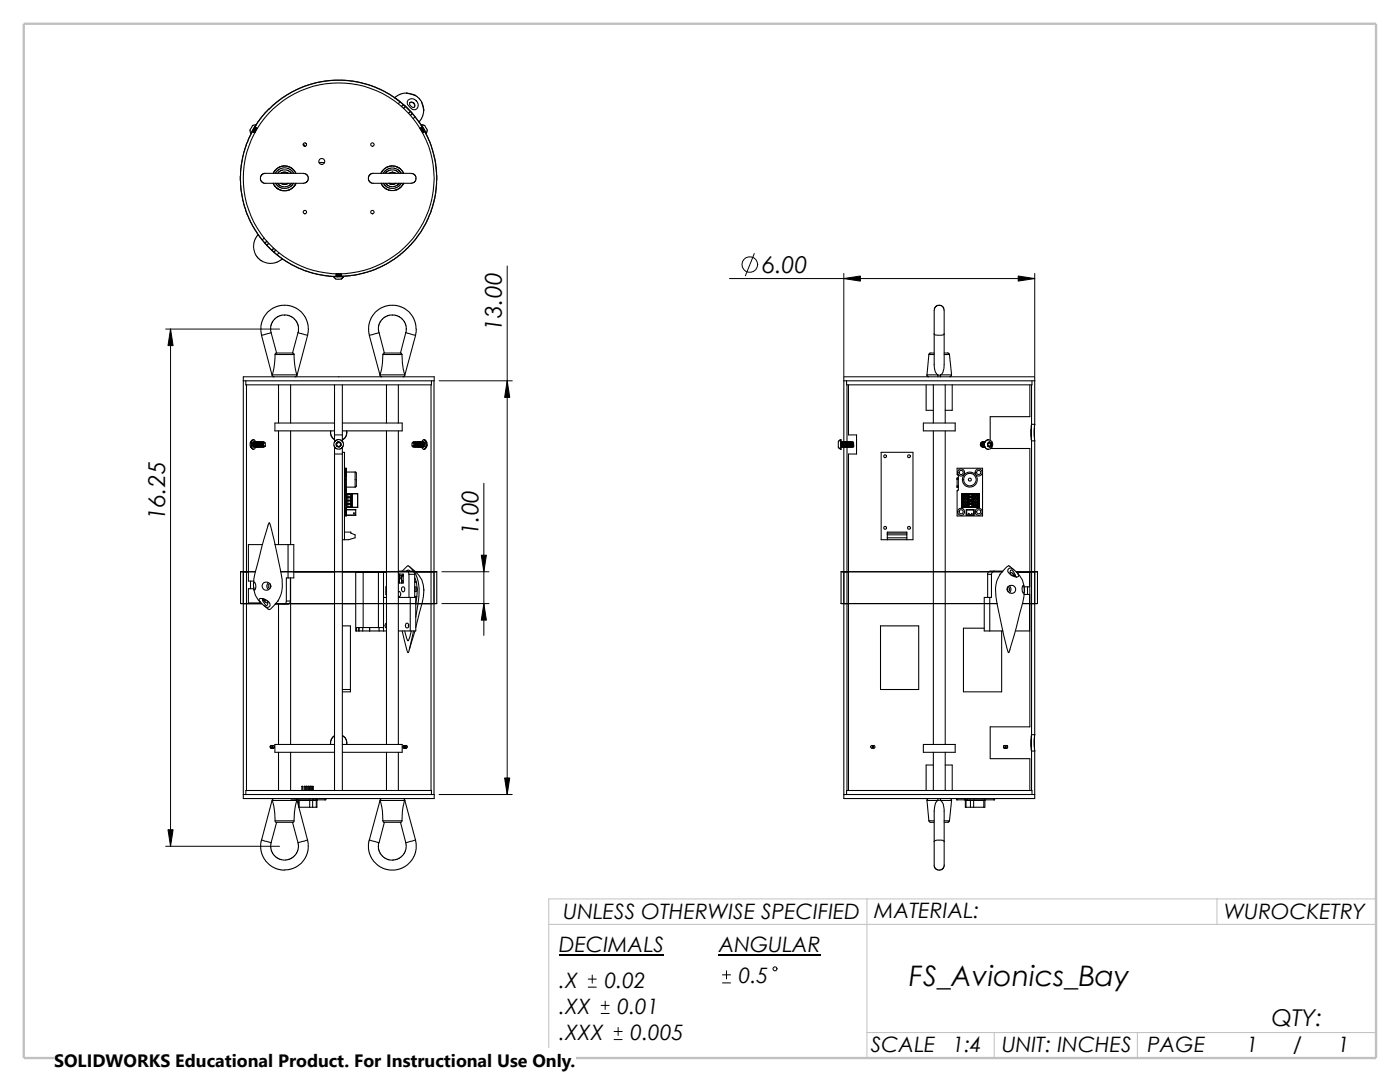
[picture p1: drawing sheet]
<svg xmlns="http://www.w3.org/2000/svg" width="279mm" height="216mm" viewBox="0 0 279 216" stroke-linecap="round" stroke-linejoin="round" font-family="sans-serif">
<defs><g id="words">
<text font-size="5.6" x="181.4" y="196.7">FS_Avionics_Bay</text>
<g font-size="4.6">
<text x="152.1" y="54.6">6.00</text>
<text x="100.1" y="66" transform="rotate(-90 100.1 66)">13.00</text>
<text x="32.9" y="103.7" transform="rotate(-90 32.9 103.7)">16.25</text>
<text x="95.5" y="106.8" transform="rotate(-90 95.5 106.8)">1.00</text>
<text x="253.8" y="204.8">QTY:</text>
</g>
<g font-size="4.2">
<text x="112.5" y="183.3">UNLESS OTHERWISE SPECIFIED</text>
<text x="174.5" y="183.2">MATERIAL:</text>
<text x="244.3" y="183.4">WUROCKETRY</text>
<text x="111.6" y="190">DECIMALS</text>
<text x="143.4" y="190">ANGULAR</text>
<text x="111.6" y="197.1">.X</text>
<text x="120.7" y="197.1">0.02</text>
<text x="147.5" y="196.2">0.5</text>
<text x="111.6" y="202.3">.XX</text>
<text x="123.3" y="202.3">0.01</text>
<text x="111.6" y="207.5">.XXX</text>
<text x="125.8" y="207.5">0.005</text>
<text x="173.8" y="209.8">SCALE</text>
<text x="190.1" y="209.8">1:4</text>
<text x="200" y="209.8">UNIT: INCHES</text>
<text x="229" y="209.8">PAGE</text>
<text x="248.8" y="209.8">1</text>
<text x="258" y="209.8">/</text>
<text x="267" y="209.8">1</text>
</g>
<text font-size="3.6" x="10.8" y="213">SOLIDWORKS Educational Product. For Instructional Use Only.</text>
</g></defs>
<path d="M173 179.4v31.7M242.9 179.4v5M274.6 179.4h-165.1v31.7M109.5 184.4h165.1M173 206h101.6M198.4 206v5.1M227 206v5.1" fill="none" stroke="#c0c0c0" stroke-width=".2"/>
<path d="M4.7 4.7h269.9v206.4h-269.9z" fill="none" stroke="#c0c0c0" stroke-width=".47"/>
<g fill="none" stroke="#000" stroke-width=".21">
<path d="M78.8 19.6a17.9 17.9 0 0 1 4.8 4.7M81.1 18.6l1.7 .5zM81.2 18.6l-1.4 .2-1 .7M81.4 20a1.24 1.24 0 0 1 1.7 .1 1.24 1.24 0 0 1 .1 1.6 1.33 1.33 0 0 1-1.8-.7 .78 .78 0 0 1 0-1zM82.8 19l.7 .5 .6 .7 .5 1.9-.4-1.7M50.4 26.2l-1.2 2.4-.7 2.6-.5 2.6v2.1l.1 1.9 .5 2.9 .8 2.3 1.1 2.1a19.6 19.6 0 0 0 3.6 4.6l2.2 1.9M50.4 26.2l-1.2 2.4-.6 1.9-.5 2.6-.1 2.1 .1 2.6 .4 2.2 .8 2.8 1 2.1 1.6 2.5 1.4 1.6 2.5 2.3 2.4 1.5 2.4 1.1 1.9 .6 2.6 .5 1.9 .2-3.4-.4-2.5-.7-2.8-1.3-2.1-1.2M50.4 26.2h.1M50.6 26.2v.1M50.6 26.2h-.2M50.6 26.3v.1M50.7 26l-.1 .2"/>
<path d="M50.8 26.5h.1M50.8 25.6l-.4 .6M50.8 25.6l-.3 .6M50.8 25.7l-.1 .3M50.8 25.7l-.2 .5M50.9 25.4l-.1 .2M50.9 26.4l-.1 .1M50.9 25.4l-.2 .6M50.9 25.4v.1M50.9 25.4l-.4 .8M50.9 25.5l-.1 .2M51 25.4l-.1 .1"/>
<path d="M51 25.4l.1 .2M51 24.9l-.9 1.7zM51 25.4l-.4 1 .5-.8M51 24.9l-.6 .2-.5 .9 .2 .5M51 25.4l-.4 .9M51.2 25.5l-.1 .1M51.2 25.6v.1M51.2 25.5h.1M51.2 25.5l-.4 .9 .3-.8M51.2 25.5l-.4 1M51.2 25.7l-.3 .7M51.4 25.6l-.2 .1"/>
<path d="M51.4 25.7h.1M53 36.6h7.6l.7-.4 .3-.6-.3-.6-.7-.4h-7.9l-.6 .4-.2 .6 .2 .6 .3 .2 .6 .2M53.8 21.8l1.2-1.2 2.3-1.7 1.9-1 2.3-.9 1.6-.5 2.6-.4 2.6-.1 1.9 .2 1.7 .3 2.8 .8 1.9 .9 1.9 1.1 2.3 1.8 1.3 1.3 2.2 3M54.5 34.6l.8-1 .5-.3 .8-.2 .8 .1 .7 .3 .7 .6 .3 .5M54.5 36.6l.8 1 1.1 .5 1.4-.2 1-.8 .3-.5M55 36.5l.7 .8 .7 .3 1.1-.1 .5-.3 .6-.6M55.4 36.6l.5 .4 .7 .3 .8-.1 .8-.6M55.4 34.6l.4-.4 .6-.3 1 .1 .8 .6M56 36.6l.1 .1a1.27 1.27 0 0 0 1.4-.1M56 34.6l.6-.3 .6 .1 .3 .2M56.1 34.6l.5-.2 .8 .2M56.1 36.6h.1a1.16 1.16 0 0 0 1.2 0"/>
<path d="M56.6 34.4l.8 .2M58.6 34.5l-.8-.8-1.2-.2-1.1 .4-.5 .7M60.5 28.9l.2 .3M60.5 28.7l.4 .5M61 28.6l.2 .1M63.7 32.4h1.1M74.5 36.6h7.6l.7-.4 .3-.6-.3-.6-.7-.4h-7.8l-.6 .4-.2 .6 .2 .6 .3 .2 .5 .2M76 34.5l.5-.5 .8-.7 1.2-.2 1.3 .5 .8 1M76.1 36.6l.3 .6 .5 .4 1 .4 1.4-.2 .6-.4 .7-.8M76.5 36.6l.7 .7 .7 .3 1.1-.1 .5-.3 .6-.6M76.9 34.5l.7-.5 1.1-.1 .4 .2 .6 .5M77 36.6l.4 .4 .7 .3 1-.2 .6-.5"/>
<path d="M77.6 36.6l.5 .2 .9-.2M77.6 34.6l.1-.1a1.1 1.1 0 0 1 1.3 .1M77.6 34.6h.1a1.06 1.06 0 0 1 1.3 0M77.6 36.6l.7 .2 .7-.2M77.7 36.6l.7 .2M79.8 20.3l-.3 .4M80 20.4l-3.2-2.2-1.6-.7-2.3-.8-2-.4-2.2-.3-3.8 .2-1.7 .3-2.5 .7-2.4 1.1-2.1 1.3-2.7 2.3-1.3 1.4-1.4 2M80.1 34.5l-.8-.7-1.2-.3-1.1 .5-.5 .6M80.5 20.9l1.8 1.7-.4 .4M80.5 20.9l-.4 .4M80.9 21.2l-.4 .4M80.9 21.3l-.3 .3"/>
<path d="M81.7 20.5a.64 .64 0 0 1 .9 .1 .64 .64 0 0 1 0 .8M81.8 20.5a.62 .62 0 0 1 .8 .1 .62 .62 0 0 1-.1 .9l-.3-.2-.4-.3zM81.9 22.2l-.4 .4 .5-.3M82.8 23.3l-.4 .4M83.6 24.2l.7 1.2M83.8 25.7l.6 .6M83.9 25.6l.6 .8M83.9 25.6l.1 .1M83.9 25.6l.5 .7M84.1 25.5l.6 .8M84.1 25.5l.1 .1M84.1 25.5v.1"/>
<path d="M84.1 25l.9 1.6zM84.1 25.5h.1M84.1 25.6l.4 .6zM84.1 25.5l.5 .8M84.1 24.9l.6 .1 .6 1M84.2 25.4v.1M84.2 25.6l.3 .4M84.2 25.5l.2 .2M84.2 25.4h.1M84.2 25.4l.6 .8M84.2 25.4l.5 .6M84.3 25.4h.1"/>
<path d="M84.3 25.4l.4 .6M84.3 26.5h.1M84.4 26.3v.2M84.4 26.3l.1 .1M84.4 25.7l.1 .3M84.4 25.7l.4 .5M84.5 26.2v.2M84.5 26.2l.2 .1M84.5 26l.2 .2M84.5 26.4h.1M84.5 22l-.2 1.2-.6 1.1M84.7 26.2v.1"/>
<path d="M84.7 26l.1 .2M84.7 26.2h.1M84.8 26.2l.9 1.9 .7 2.3 .6 2.3 .2 2.4-.2 2.7-.3 1.9-.7 2.5-1 2.4-1.1 1.9-1.8 2.2-2.3 2.2-1.9 1.3-2.2 1.2-1.7 .7-3.3 .8-2.6 .3M85.3 25.9l-.2 .7M50.6 49.2l.5 1.7 .5 .7 .7 .6M51.6 46.8l-.4 .4-.4 .8-.2 1.1M52.7 47.5l-.4 .4M53.2 48.9l.4-.3-.3 .3M53.3 48.1l-.4 .4M54.6 49.5l-.4 .4M54.7 49.6l-.4 .4M55 49.9l-.3 .4"/>
<path d="M55.7 50.5l-.4 .3M56.3 51.6l-1 .7-.9 .2a2.83 2.83 0 0 1-2-.3M66.6 55.2h1.9M66.6 55.2l.5 .5M67.1 55.2h.3M67.1 54.7h.1M67.1 54.8l.1 .1M67.1 55l.1 .1M67.1 55h.1M67.1 54.8h.1M67.1 54.6h.1M67.2 55.1l-.1 .1"/>
<path d="M67.2 54.7h.9M67.2 54.7l-.1 .1M67.2 54.9l-.1 .1M67.4 54.6l-.3 .1M67.4 55h.3M67.4 55l-.2 .1M67.7 55l-.6 .2M67.9 54.7h-.7M67.9 54.8l-.7 .1M67.9 55h-.2M68 54.8l.1 .1M68 55l.1 .1"/>
<path d="M68 55h-.6M68 54.8l-.8 .1M68 55.1l-.6 .1M68 55.1l.1 .1M68 55.1h.1M68.1 54.9l-1 .1M68.1 55.1l-1 .1M68.1 55.1l-.7 .1M68.1 54.9l-.1 .1M68.1 54.7l-.1 .1M68.1 54.6h.1M68.1 54.7h.1"/>
<path d="M68.1 54.9h.1M68.1 55.1h.1M68.1 54.7l-1 .1M68.5 55.2l-.4 .5h-1M48.6 76h38.1v-.8h-38.1v84.1h38.1v-.8h-38.1M49.1 76v.8h37v-.8M49.2 76.8v80.9M52.2 66.9l-.2-1.2 .1-.9 .7-1.8 .8-.9 .9-.6 .9-.4 1.4-.2 1.4 .2 .9 .4 .9 .6 .7 .9 .8 1.8 .1 1-.2 1.1M54.1 66.4l1.1 4M54.1 66.4l-1.9 .5 2.1 8M54.4 74.8l-.1 .1M54.4 74.8h4.8"/>
<path d="M54.4 74.8v.3l.3 .1M54.9 70.7h3.8M54.9 70.7l-.1 1.9-.4 2.2M54.9 70.7l.2-.3h3.4l.2 .3M55.6 76.8v7.6M58 76.8v7.6M58.7 70.7l.1 1.9 .4 2.2M59.2 74.8l-.1 .3-.2 .1M59.5 66.4l.1-1.2-.5-1.2-.9-.8-1.4-.4-1.2 .3-1.1 .9-.5 1.2 .1 1.2M59.5 66.4l-1.1 4M59.5 66.4l1.9 .5M61.4 66.9l-2.1 8"/>
<path d="M66.8 76.8v11.4M68.3 76.8v11.3M75.6 66.4l-1.9 .5 2.2 8M75.6 66.4l1.1 4M75.9 74.8v.3l.3 .1M75.9 74.8v.1M75.9 74.8h4.9M76.4 70.7l-.1 1.7-.4 2.4M76.4 70.7h3.8M76.7 70.4l-.3 .3M76.7 70.4h3.3l.2 .3M77.1 76.8v7.6"/>
<path d="M79.5 76.8v7.6M80.2 70.7l.1 1.7 .5 2.4M80.8 74.8l-.1 .3-.3 .1M81 66.4l-1.1 4M81 66.4l.1-1.2-.5-1.2-.9-.8-1.4-.4-1.2 .3-1.1 .9-.5 1.2 .1 1.2M81 66.4l1.9 .5M82.9 66.9l-2.1 8M83.1 65.7l-.1-.9-.5-1.3-1-1.4-.9-.6-.9-.4-2-.2-1.7 .6-.9 .6-.8 .9-.7 1.8-.1 .9 .2 1.2M83.1 65.7l-.2 1.2M86 76.8v80.9M86.6 76v82.5M168.4 76h38.1"/>
<path d="M169 76v.8h37v-.8M169 76.8v11.4M169.3 76.8v10h1.6v3.8h-1.6v67.1M184.8 76.8v5.1h1.5M185 74.8v.3l.3 .1M185 74.8h2.2M185.4 70.7h1M185.4 70.7l-.4 4.1M186.3 76.8v7.6M186.4 66.6l.1-5 .3-.5 .7-.2 .5 .2 .4 .5v5M186.4 66.6a2.04 2.04 0 0 0 2 0M186.4 70.4h-.8l-.2 .3"/>
<path d="M186.4 66.6v6.1a2.18 2.18 0 0 0 .8 2.1M187.2 74.8h.5M187.2 74.8v.4M187.7 74.8v.4M188.4 70.7h1.1M188.4 66.6v6.1a2 2 0 0 1-.7 2.1M188.4 70.4h.7M188.6 76.8v7.6M189.1 70.4l.4 .3M189.5 70.7l.4 4.1h-2.2M189.9 74.8l-.1 .3-.2 .1M190 76.8v5.1h-1.4"/>
<path d="M205.5 76.8v6.3h-7.9v4.7M205.9 76.8v7.9M50.4 87.8h.3l.3 .4a.62 .62 0 0 0 0 1 .4 .4 0 0 1-.5 .4 1.39 1.39 0 0 1-.1-1.8zM50.4 87.8l-.3 .3-.2 .3 .1 .8 .4 .4M50.6 87.8a1.07 1.07 0 0 0-.1 1.8l.1 .1M50.6 88.2h.1M50.6 88.2a.6 .6 0 0 0 .1 1M50.7 88.2a.52 .52 0 0 0-.3 .5 .52 .52 0 0 0 .3 .5M50.8 88.2h.1M50.8 88.2a.6 .6 0 0 0 .1 1M50.8 88.3v-.1a.54 .54 0 0 0-.3 .5 .54 .54 0 0 0 .3 .5h-.1M50.9 89.2h.1"/>
<path d="M50.9 88.3a.4 .4 0 0 0-.3 .2 .4 .4 0 0 0 0 .4l.3 .3M51 88.2h.1M51 89.2h.7M51.1 88.3v-.1a.54 .54 0 0 0-.3 .5 .54 .54 0 0 0 .3 .5M51.1 88.2h.5M51.1 88.2a.67 .67 0 0 0 .1 1 .68 .68 0 0 1-.1-1 .55 .55 0 0 0-.3 .5 .55 .55 0 0 0 .4 .5M51.3 88.2a.63 .63 0 0 0 .1 1 .54 .54 0 0 1-.3-.5 .54 .54 0 0 1 .3-.5v.1M51.4 88.2a.6 .6 0 0 0 .1 1M51.4 88.2a.61 .61 0 0 0 .1 1M51.6 88.2a.6 .6 0 0 0 0 1M51.6 88.2a.59 .59 0 0 0 0 1M51.7 88.3a.4 .4 0 0 0-.4 .2 .4 .4 0 0 0 .1 .4l.2 .3"/>
<path d="M51.7 88.2a.59 .59 0 0 0 .1 1 .54 .54 0 0 1-.3-.5 .54 .54 0 0 1 .3-.5v.1M51.7 88.2h.1M51.9 88.2h.1M51.9 88.2a.6 .6 0 0 0 0 1M51.9 89.2h.1M52 88.2a.52 .52 0 0 0-.4 .5 .52 .52 0 0 0 .3 .5M52.1 88.2a.63 .63 0 0 0 0 1M52.1 89.2h.1M52.1 88.3v-.1a.54 .54 0 0 0-.3 .5 .54 .54 0 0 0 .3 .5M52.2 88.2a.61 .61 0 0 0 .1 1 .61 .61 0 0 1-.1-1M52.4 88.2a.59 .59 0 0 0 0 1M52.4 88.3v-.1a.54 .54 0 0 0-.3 .5 .54 .54 0 0 0 .3 .5"/>
<path d="M52.4 89.2h.1M52.5 88.9l.2 .2 .2-.1M52.5 88.2h.1M52.5 88.2a.64 .64 0 0 0 .1 1 .54 .54 0 0 1-.3-.5 .54 .54 0 0 1 .3-.5v.1M52.5 88.9l.1 .3M52.6 88.2a.58 .58 0 0 0 0 1M52.6 88.2h.1M52.6 88.3l-.1 .4 .2 .4M52.7 89.1h.1M52.7 88.3a.4 .4 0 0 0-.3 .2 .4 .4 0 0 0 .1 .4M52.9 89l-.3 .2M52.9 88.4l-.1-.1a.48 .48 0 0 0-.1 .8"/>
<path d="M52.9 89l-.2 .1M52.9 89v-.7a.41 .41 0 0 0-.3 .4 .41 .41 0 0 0 .1 .4M55.6 86v22.7M58 86v22.7M66 86a1.6 1.6 0 0 0 .8 1.7M66.8 89.2v68.5M66.8 90.6h1.5M66.8 86.8h1.5M66.8 84.4h-11.9v1.6h11.9M67.1 88.6l.1 .4M67.2 89l.5 .2M67.4 87.7l-.6 .4-.2 .8 .5 .6 .7 .1 .6-.4 .1-.7-.4-.7h-.7"/>
<path d="M67.4 88.2l-.3 .2v.4l.3 .3 .3 .1 .3-.3 .1-.3-.3-.4h-.3M67.5 88.2l.4 .2M67.5 88.2l-.4 .4M67.5 88.2l-.3 .1-.1 .3M67.9 88.4l.1 .5M67.9 88.4h.1M67.9 88.3l.1 .6M68 88.9l-.3 .3M68.3 90.3h.4v17.4M68.3 89.3v68.4M68.3 84.4h12v1.6h-12M68.7 95.5l.2 .1v1.4"/>
<path d="M68.7 94.5h.2M68.7 95.1h.2M68.8 95.4l.2 .3M68.8 97.1l.1 .6M68.9 97h.1M68.9 97l-.2 .1M68.9 94.7v-1.3h.2v1.3M68.9 95v2.7M68.9 97.9v5.1h.2v-5.1M68.9 97.9v.8M68.9 98.9v.5M68.9 99.9v.8"/>
<path d="M68.9 94.7h.2M68.9 95h.2M68.9 97.9h.2M68.9 97.7h.2M68.9 97l-.1 .2M68.9 94.7v.3M68.9 97.7v.2M69 93.6v1.4M69.1 94.7v.3M69.1 97.7v.2M69.1 93.6v1.4M69.1 93.6h.1"/>
<path d="M69.1 95h.1M69.1 97.2h1.8M69.1 94.2h1.8M69.1 95v2.7M69.1 98.5h2.3M69.2 86a1.55 1.55 0 0 1-.9 1.8M69.2 98.6h1M69.2 98.6v2.6M69.2 99.2h1M69.2 99.9h1M69.2 98.6l.2 .1M69.2 99.2l.2 .1"/>
<path d="M69.2 99.9h.2M69.4 98.7v.4M69.4 99.3v.5M69.4 99.9v.6M69.4 99.1l-.2 .1M69.4 99.3h.5M69.4 99.8l-.2 .1M69.4 99.8h.5M69.4 99.9h.5M69.4 98.7h.5M69.4 99.1h.5M69.9 98.7v.4"/>
<path d="M69.9 99.3v.5M69.9 99.9v.6M69.9 99.8l.3 .1M69.9 99.1l.3 .1M70.2 98.6v2.6M70.2 99.9h-.3M70.2 99.2l-.3 .1M70.2 98.6l-.3 .1M70.2 98.5h.1M70.2 98.5v2.7M70.9 94.2l.2 .2v2.5l-.2 .3M70.9 94.2v3"/>
<path d="M71.4 98.5h.1M71.4 98.5v2.7M77.1 86v62.5M79.5 86v62.5M82.3 89h.2M82.3 88.4l.1-.1a.48 .48 0 0 1 .3 .4 .48 .48 0 0 1-.3 .5l-.1-.1M82.3 89v.1M82.3 89h.1M82.4 88.3v-.1a.5 .5 0 0 1 .4 .4 .5 .5 0 0 1-.3 .6M82.5 89l-.2 .1M82.5 89h.1M82.5 89l.1-.4-.1-.3a.41 .41 0 0 0-.3 .4 .41 .41 0 0 0 .1 .4"/>
<path d="M82.5 88.2h.1M82.6 88.2a.56 .56 0 0 1 0 1M82.7 88.2a.63 .63 0 0 1 .1 1M82.8 89.2h.1M82.8 88.2a.54 .54 0 0 1 .4 .5 .54 .54 0 0 1-.4 .5M82.8 88.2h.1M82.8 88.2a.63 .63 0 0 1 .1 1h.1M83 88.2a.57 .57 0 0 1 .1 1M83 88.2a.56 .56 0 0 1 0 1M83.1 88.2h.1M83.1 88.2a.63 .63 0 0 1 .1 1M83.1 88.2a.64 .64 0 0 1 .1 1"/>
<path d="M83.2 89.2h.1M83.4 88.2h-.1a.66 .66 0 0 1 .1 1 .56 .56 0 0 0-.1-1M83.5 88.2a.63 .63 0 0 1 0 1h.7M83.6 88.2a.66 .66 0 0 1 .1 1 .57 .57 0 0 0-.1-1M83.7 88.2a.56 .56 0 0 1 .1 1M83.8 88.2a.62 .62 0 0 1 0 1M83.9 88.2a.64 .64 0 0 1 .1 1 .64 .64 0 0 0-.1-1zM84 88.2a.63 .63 0 0 1 .1 1M84.1 88.2a.59 .59 0 0 1 .1 1M84.1 88.2h-.7a.54 .54 0 0 1 .3 .5 .54 .54 0 0 1-.3 .5 .5 .5 0 0 0 .4-.5 .5 .5 0 0 0-.3-.5M84.1 88.2a.63 .63 0 0 1 0 1M84.2 88.2l.3-.4a1.2 1.2 0 0 1 .3 1.8h-.3l-.3-.4"/>
<path d="M84.2 88.2h.1M84.2 88.2a.63 .63 0 0 1 .1 1M84.2 88.2a.6 .6 0 0 1 .1 1M84.3 89.2h.1M84.4 88.2a.63 .63 0 0 1 .1 1M84.4 88.2a.66 .66 0 0 1 0 1h.1M84.5 88.2a.52 .52 0 0 1 .4 .5 .52 .52 0 0 1-.3 .5h-.1M84.5 88.2l.3 .4M84.5 88.2h.1M84.5 88.3l.3 .3M84.5 87.8a1.14 1.14 0 0 1 .1 1.9h-.1M84.8 87.8l.3 .3 .2 .7-.1 .4-.4 .4"/>
<path d="M167.8 87.8l-.5 .4v1l.5 .4M167.8 87.8l.1 1.9zM167.9 88.2h.1M167.9 88.2l.1 1M167.9 88.2l.1 .1M167.9 89.2h.1M168 88.3l.1 .8M168 89.2h.1M168 88.3h.1M168.1 88.2v.1M168.1 89.1l-.1 .1M168.1 89.1v.1"/>
<path d="M168.1 88.2l-.1 .1M168.1 88.2h.1M168.1 88.2v1M168.1 88.2l.1 1M168.1 88.3l.2 .9M168.1 88.3l.1 .9M168.1 88.3l.1-.1 .1 .1M168.1 89.2h.1M168.2 88.2l.1 1M168.3 88.2l.1 1M168.3 89.2h.8M168.3 88.3l.1 .8"/>
<path d="M168.4 88.3l.1 .9-.1-1v1v-.1M168.4 89.1v.1M168.4 88.2v.1M168.4 89.2v70.1h38.1v-9.4h-.6v7.8M168.4 88.2h.6M168.4 88.2l.1 1-.1-1M168.6 88.2l.1 1-.1-1M168.6 88.2l.1 1 .1-.1M168.6 88.2l.1 .9M168.7 88.2l.1 .9M168.7 88.2l.2 1M168.8 88.2l.1 .1"/>
<path d="M168.8 89.1v.1M168.8 88.2l.1 1M168.9 88.3l.1 .8M168.9 88.3l.1-.1v.1M169 88.2v1zM169 89.1l-.1 .1M169 89.1v.1M169 89.2v68.5M169 88.3v-.1v1M169 88.3l.1 .8M169.1 88.2l.1 .1M169.1 89.1l-.1 .1"/>
<path d="M169.1 89.1l.1 .1M169.1 88.2l-.1 .1M169.1 88.2h.1M169.1 88.2l.1 1zM169.2 88.3l.1 .8M169.2 89.2h.1M169.3 88.2l.1 1zM169.3 88.2l.1 .1M169.3 89.1l-.1 .1M169.3 89.1l.1 .1M169.3 88.2l-.1 .1M169.3 88.2h.1"/>
<path d="M169.4 88.3l.1-.1 .1 1M169.4 88.3l.1 .8M169.5 89.1l-.1 .1M169.5 89.1v.1M169.5 88.2v1M169.5 88.2l.1 1M169.5 89.2h.1M169.6 88.2l.1 1M169.7 88.2l.1 1M169.7 88.3l-.1-.1 .1 1M169.7 89.2h.1M169.7 88.3l.1 .9"/>
<path d="M169.8 88.3v-.1l.1 .1v.9M169.8 88.3l.1 .9M169.8 88.2l.1 1M169.9 89.2h.1M170 88.2l.1 1M170.1 89.2h.1M170.1 88.3l-.1-.1 .1 1M170.1 88.3l.1 .8M170.1 88.2l.1 1M170.1 88.2v.1M170.2 89.1l-.1 .1M170.2 89.1l.1 .1"/>
<path d="M170.2 88.2v.7M170.2 88.2l.1 .1M170.2 88.9l.1 .2M170.2 89.2h.1M170.2 88.9v.3M170.3 88.3v.8M170.3 88.3h.1M170.3 89.1v.1M170.3 89.1h.1M175.9 90.3h6.3v17.4h-6.3zM184.3 84.4h6.3v1.6h-6.3zM186.3 86v62.5"/>
<path d="M188.6 86v62.5M191 93.4h5.1v9.6h-5.1v-5.1l.3-.2v-2.7l-.3-.3zM191 97.2h.3M191 95.4h.3M191 95.7h.3M191 95.6h.3M191 95.4v.2M191 95.7v1.5M191 95.6v.1M191 95.4h.1M191.3 97h-.3h.3M191.9 98.5h1.7"/>
<path d="M191.9 98.5v2.7M191.9 98.5h.1M192 98.5h.1M192 98.5v2.7M192.1 98.5v2.7M192.1 98.5h.1M192.3 98.5v2.7M192.3 98.5h.1M192.4 98.8h.6M192.4 99.5h.5M192.4 98.8h.5M192.4 98.8h.1"/>
<path d="M193 99.5h-.6M193 98.8h.1M193 98.5h.1M193 98.5v2.7M193.1 98.5v2.7M193.3 98.5h.1M193.3 98.5v2.7M193.4 99h.1M193.4 99.7h.1M193.4 98.6h.2M193.4 99.9h.2M193.4 98.6v.4"/>
<path d="M193.4 99.3v.4M193.4 99.7h.2M193.4 99.3h.2M193.4 99h.2M193.4 99.9v.1M193.4 99.3h.1M193.4 98.6h.1M193.4 99.1h.1M193.4 100h.1M193.6 99.9h.1M193.6 99.9l-.2 .1M193.6 99.1h.1"/>
<path d="M193.6 99.3h.1M193.6 99.3h-.2M193.6 99.7h.1M193.6 98.5h.1M193.6 98.6h.1M193.6 98.6h-.2M193.6 98.5v.1M193.6 99.1v.2M193.6 99.7v.2M193.7 99.9l.1 .1M193.7 99.9h.1M193.7 99.3h.1"/>
<path d="M193.7 98.6h.1M193.8 99.3h.1M193.8 99.9v.1M193.8 98.6h.1M193.8 98.5h.1M193.8 99h.1M193.8 99.7h.1M193.8 99.7l-.1 .2M193.8 99.1l-.1 .2M193.8 98.5l-.1 .1M193.8 98.6h.2M193.8 98.5h1.6"/>
<path d="M193.8 99.3h.2M193.8 99.9h.2M193.8 98.5v.1M193.8 99.1v.2M193.8 99.7v.2M193.8 99.7h.2M193.8 99h.2M193.8 100h.2M194 100h.1M194 99.9v.1M194 99.3h.1M194 98.6h.1"/>
<path d="M194 99.7h.1M194 99h.1M194 99v.1M194 98.5v2.7M194 98.5h.1M194.1 98.5h.1M194.3 98.5v2.7M194.3 98.5h.1M194.4 98.8h.5M194.4 99.5h.5M194.4 98.8h.1M194.9 98.8h.1"/>
<path d="M194.9 99.5h-.5M195 98.5l.1 2.7M195 98.5h.1M195 98.5v2.7M195.3 98.5h.1M195.3 98.5v2.7M195.4 98.5h.1M195.4 98.5v2.7M195.8 88.3l.8-.1a.54 .54 0 0 0-.4 .5 .54 .54 0 0 0 .3 .5l-.7-.1-.1-.3zM196 88.3l-.2 .3 .1 .3 .4 .3a.51 .51 0 0 1-.5-.5 .51 .51 0 0 1 .5-.5zM196.1 88.2a.49 .49 0 0 0-.4 .5 .49 .49 0 0 0 .4 .5M196.2 88.2a.51 .51 0 0 0-.5 .5 .51 .51 0 0 0 .5 .5 .49 .49 0 0 1-.5-.5 .49 .49 0 0 1 .5-.5"/>
<path d="M196.3 88.4l.3-.2a.5 .5 0 0 0-.4 .5 .5 .5 0 0 0 .3 .5l-.3-.3zM196.3 88.2a.51 .51 0 0 0-.4 .5 .51 .51 0 0 0 .5 .5M196.4 88.2a.49 .49 0 0 0-.5 .5 .49 .49 0 0 0 .6 .5 .51 .51 0 0 1-.5-.5 .51 .51 0 0 1 .4-.5 .52 .52 0 0 0-.4 .5 .52 .52 0 0 0 .6 .5M196.5 88.2a.51 .51 0 0 0-.4 .5 .51 .51 0 0 0 .5 .5M196.5 88.2a.49 .49 0 0 0-.4 .5 .49 .49 0 0 0 .5 .5M196.6 88.2a.53 .53 0 0 0-.1 .9l-.2-.5 .2-.3M196.7 88.1a.87 .87 0 0 1 1.2 0 .87 .87 0 0 1 0 1.2 .87 .87 0 0 1-1.3 0 .87 .87 0 0 1 .1-1.2zM197.1 88.6l.1 .4M197.2 89l.4 .2M197.2 89h.1M197.3 87.8a.96 .96 0 0 0-.9 .9 .96 .96 0 0 0 .9 1M197.4 88.3l.4 .1"/>
<path d="M197.4 88.3l-.3 .3M197.4 88.3h.1M197.4 88.2l-.3 .4M197.4 88.2v.1M197.4 88.2l.1 .1M197.4 88.2l.4 .2M197.5 88.3l.3 .1M197.5 89.1h.1M197.6 89.1v.1M197.6 88.4l.1 .4M197.7 88.9h.2M197.7 88.9l-.3 .2"/>
<path d="M197.7 88.8v.1M197.7 88.8h.2M197.7 89.5h7.8v55.5h-7.9v6.4h7.9v6.3M197.8 88.4h.1M197.8 88.4l.1 .4M197.8 88.4l.1 .5M197.9 88.9l-.3 .2M197.9 88.8v.1M197.9 88.9h.1M197.9 88.9l-.3 .3M205.9 84.7v3.2zM205.9 87.9v58.7"/>
<path d="M205.9 88h.6M205.9 84.7h.6M206.5 84.7v-9.5h-38.1v13M206.5 87.9v58.7M206.5 84.7v3.2zM48 114.1v6.3M50 116v1.5M50.6 116.8l.3-2.4 1-3.7a30.9 30.9 0 0 1 1.8-6.4l1 3.6 1.3 6.2a6.6 6.6 0 0 1-1.3 6.7 1.48 1.48 0 0 1-1 .8l-1-.8M50.6 117.2a4 4 0 0 0 1.3 2.9M50.7 116.2h.1a1.08 1.08 0 0 1-.1 1.5l-.1-.7zM50.7 117.5h-1.1v2.8h2.3M50.9 114.1h-2.9h3"/>
<path d="M51.7 119.5a1.62 1.62 0 0 1 2.2 1.3 .68 .68 0 0 1-.6 .4 .68 .68 0 0 1-.6-.4l-.4-.3a1.07 1.07 0 0 1-.6-1zM52.4 108.7h-2.8v7.3h1.1M52.4 119.6a.96 .96 0 0 0 1.1 .6M52.5 119.6l.2 .2M52.7 119.8l.3 .4M53 119.7l-.5-.2a1.54 1.54 0 0 0 .8 1.3v-.1a.72 .72 0 0 0 0-.9M53 119.7h.1M53 119.7l-.3 .1M53.6 116.2l-.3 .9 .3 .5M53.9 116.5a.5 .5 0 0 0-.4 .4 .5 .5 0 0 0 .4 .5M54 116.8v.3M54 116.7v.5"/>
<path d="M54.9 108.7h2.6M55.5 119.8v.2M56 114.1h31.2zM57.1 119.9v.2a.5 .5 0 0 1-.5 .5M57.1 119.9h.9l-.2 .4-.3 .3h-.9M57.5 108.7v6.6M57.5 108.7h1.1v6.6h-1.1M57.5 115.3h-.4v4.6M58 115.3v33.2M58.6 114.1h8.2zM68.3 114.1h8.8zM68.7 106.2h1.3v.2l.9 .3v.6l-1.3 .4h-1.3"/>
<path d="M68.8 100.2h.1M69 101.4v1.4M69.1 101.4v1.4h1.9M69.1 101.7h1.9M69.1 101.4h.1M69.1 102.8h1.9M69.1 101.2h2.3M69.2 100.5h1M69.2 101.2h1M69.2 100.5l.2 .1M69.4 100.6v.5M69.4 100.5h-.2"/>
<path d="M69.4 101.1l-.2 .1M69.4 101.1h.5M69.4 100.6h.5M69.4 100.5h.5M69.9 100.6v.5M69.9 101.1l.3 .1M69.9 100.5h.3M70.2 100.5l-.3 .1M70.2 101.2h.1M70.2 101.3h.1M70.3 101.2l-.1 .1M71 101.7v.7h-.4v.1h.4v.3"/>
<path d="M71.4 101.2l-2.3 .1M71.4 101.2h.1M72.5 114.2h3M72.5 114.2h-1.5v11.7h.2M72.5 114.2v11M75.5 114.2h1M75.5 114.2v11M76.5 119.2h.6M76.5 114.2v11.7M76.5 114.2h.6M77.1 117.1h-.1v1.5h.1M79.5 114h1.7"/>
<path d="M79.5 114.6h1v1.7h-1M79.5 118.1a.49 .49 0 0 1 .5 .5 .49 .49 0 0 1-.5 .4M79.5 119.2h3.5v6.7h-3.5M79.7 115.9l.5-1v1M79.7 114.6v1.7M79.7 114.9h.8M79.7 114.9v1.4M79.8 114.6l-.1 .1M80.2 115.9h.3M80.2 115.9l.3 .1M80.3 114l1.1-1.1a5.1 5.1 0 0 1 2.3 4.6l-.3 2.9-.4 2.7M80.3 117.2a.48 .48 0 0 1 .5 .3 .48 .48 0 0 1-.3 .6 .6 .6 0 0 1-.2-.9z"/>
<path d="M80.5 116.2l-.2 .1M80.5 114.9h-.4v1.4M80.5 114.6l-.2 .2h.2M81.1 114l.3-.3 .4 .3M81.2 114l.3 .2 .1 .4M81.2 114h1.3l.3 .6M81.6 114.6h1.2M81.6 114.6v4.6M81.7 113a5.8 5.8 0 0 1 2.9 4.6l-.3 2.5-1.3 5.1M81.9 119.2v6.7M82.8 119h.4M82.8 117.3l.2-.2 .2 .3"/>
<path d="M82.8 117.2v.8M82.8 114.6v4.6M82.8 116.2h.3M82.8 116l.3 .1M82.8 115.3a8.2 8.2 0 0 1 .2 5.3M83 119h.2M83.2 117.3v.6M83.3 117.7l-.2 .3-.3-.1M87.2 114.1v6.3M167.9 114.1h32.2zM167.9 114.1v6.3M177.1 107.7v-1.5h3.9v1.5"/>
<path d="M177.1 106.4h3.9M177.1 106.7h3.9M177.1 107.3h3.9M191.9 101.2h1.7M191.9 101.2l.1 .1M191.9 101.2h.1M192 101.2h.1M192 101.2v.1M192 101.3h.1M192.1 101.2v.1M192.3 101.2v.1M192.3 101.2h.1"/>
<path d="M192.4 100.2h.6M192.4 100.9h.6M192.4 100.8h.6M192.8 102.5h.1M192.8 102.4h.1M192.9 101.7h1.5v1.1h-1.6zM192.9 101.8h1.4v.9h-1.4zM193 101.2h.1M193.3 102.4l.1 .1zM193.3 101.2h.1M193.4 101.1h.2M193.4 100.4h.2"/>
<path d="M193.4 100v.4M193.4 100.7v.3M193.4 100.7h.2M193.4 100.7h.1M193.4 100.4h.1M193.4 101v.1M193.4 101.1h.1M193.5 102.7v.1M193.6 101.2l-1.5 .1M193.6 101.2h.1M193.6 101.1h.1M193.6 100.7h.1"/>
<path d="M193.6 100.4h.1M193.6 100.4v.3M193.6 101.1v.1M193.7 101.1v.1M193.7 102.7v.1M193.7 101.2h.1M193.7 101.1h.1M193.7 101.2l.1 .1M193.8 101.2v.1M193.8 100.7h.1M193.8 101.1h.1M193.8 100.4h.1"/>
<path d="M193.8 100.4v.3M193.8 101.1h-.1M193.8 101.2h1.6M193.8 101.1h.2M193.8 100.4h.2M193.8 101.3h.2M193.8 101.1v.1M193.8 100.7h.2M193.9 102.4l.1 .1zM194 100.7h.1M194 101.1h.1M194 100.4h.1"/>
<path d="M194 101v.1M194 101.2h.1M194 101.2v.1M194 101.3h.1M194 101h.1M194.1 101.2v.1M194.3 102.5h.1M194.3 102.4h.1M194.3 101.2v.1M194.3 101.2h.1M194.4 100.2h.5M194.4 100.9h.5"/>
<path d="M194.4 100.8h.5M195 101.2h.1M195.3 101.2h.1M195.4 101.2h.1M195.5 101.2l-1.4 .1M197.1 114.6h.8M197.1 114.6v4.6M197.5 119.2h-1.1v6.7h1.1M197.5 119.2v6.7M197.9 114.6v4.6h-.4M198.4 114l-.4 .3-.1 .3M198.4 114h1.8"/>
<path d="M198.4 114h-.9l-.3 .2-.1 .4M199.6 114.6v.1M201 117.6l.1 .2M201 117.3v.6M201.1 117.4l-.1 .2M201.1 117.1a.5 .5 0 0 1 .4 .5 .5 .5 0 0 1-.4 .5M201.2 113.6l.3-.2a2.3 2.3 0 0 1 1.8 1.6 1.63 1.63 0 0 1-2.2-1.3zM201.5 116.9l.3 .6-.3 .8M201.6 114.3a1.03 1.03 0 0 1 1 .8M201.8 114.7a.55 .55 0 0 1-.3-.5 .55 .55 0 0 1 .4-.5 1.63 1.63 0 0 1 .7 1.4l-.6-.3M202 114.8h.4M202 114.3l.4 .5"/>
<path d="M202 114.8v.1M202.4 113.7l-1.1-.8a5.9 5.9 0 0 0-2.5 6.1l1.5 7.6 .7 2.8 .3 .8 2.8-10.1 .3-2.3M202.4 114.8l.2 .1M202.8 114.1h4.2zM202.9 114.2h.3M203.1 114.4a3.8 3.8 0 0 1 1.3 2.9M203.2 114.2h2.3M203.2 114.2v.3M204.1 116.8h.2l.1 .6-.1 1a1.08 1.08 0 0 1-.2-1.6zM204.4 118.6h1.1M204.4 117.1h1.1M205.1 117.1v1.5"/>
<path d="M207.1 114.1v6.3M48 120.4h4.2zM51.9 120.3h.2M51.9 120.1v.2M52.2 120.4h-3.6h3.6M54.9 120.6h1.7M55 120.4h32.2zM55.6 120.6v27.9M58 120.4h8.8zM68.3 120.4h2.7zM68.3 124.9h1.6v13.1h-1.6M68.3 137.6h1.6"/>
<path d="M71.2 125.9h.4M71.6 125.2h-.4v.7M71.6 125.2v.7M71.6 125.2h.1M71.6 125.9h.1M71.7 125.9h.7M71.7 125.2v.7M71.7 125.2h.7M72.4 125.2h1.3M72.4 125.9h1.3M72.4 125.2v.7M73.7 125.2v.7"/>
<path d="M73.7 125.9h.1M73.7 125.2h.1M73.8 125.2h1.8M73.8 125.9h1.8M73.8 125.2v.7M75.6 125.9h.9M75.6 125.2h.9M75.6 125.2v.7M76.5 125.9h.6M77.1 124.3a.55 .55 0 0 0 0 1M80.3 125.9l1.1 4.3 .2-.2 .9-4.1M80.8 125.9l.6 1.9 .4-.7 .3-1.2"/>
<path d="M81 124.5a.43 .43 0 0 1 .6 .2 .43 .43 0 0 1-.2 .6l-.4-.1zM81.5 124.6v.5M82.8 125.9l-1.1 3.7M167.9 120.4h31.1zM175.7 124.9h7.6v12.7h-7.6zM196.4 125.3h-4.1v12.7h7.6v-12.1M197.5 125.9h2.7M202.7 125.9h2.8M204 120.4h3h-2.9M49.1 158.5v-.8h37v.8M54.1 149.3h.5M54.1 148.8h.5"/>
<path d="M54.3 159.6l-2.1 8M54.4 159.7l.3 1.8 .2 2.3M54.4 159.7h4.8M54.7 159.3l-.3 .2v.2M55.6 150.1v7.6M58 150.1v7.6M58.1 159.6h4.4M58.9 159.3l.3 .2v.2M59.2 159.7l-.4 1.8-.1 2.3M59.2 159.7l2.2 7.9-1.9 .5M59.5 159.6l.1 .1M59.6 159.6l.1 .1"/>
<path d="M59.6 159.7h.1M59.6 159.7v1.2M59.7 159.7h2.1M59.7 159.7v1.4h2.1M60.2 156.9h.2M60.2 156.9v.8M60.4 156.9v.8M60.7 156.9h.2M60.7 156.9v.8M60.9 156.9v.8M61 156.9h.1M61 156.9v.8"/>
<path d="M61.1 156.9h.2M61.1 156.9v.8M61.2 156.9h-.2M61.3 156.9v.8M61.5 156.9h.1M61.5 156.9v.8M61.6 156.9h.2M61.6 156.9v.8M61.6 156.9h-.1M61.7 159.6l.1 .1M61.8 156.9v.8M61.8 159.7v1.4"/>
<path d="M61.8 159.7h.6M61.9 156.9h.1M61.9 156.9v.8M62 156.9h.1M62 156.9v.8M62 156.9h.2M62.1 156.9h-.2M62.2 156.9h.1M62.2 156.9v.8M62.4 156.9h.1M62.4 156.9v.8M62.4 159.7v1.4"/>
<path d="M62.4 159.7h.7M62.5 159.6l-.1 .1M62.5 159.6h.6M62.5 156.9v.8M62.5 159.3v.3M63.1 159.3v.3M63.1 159.6h1.8M63.1 159.7h.1M63.1 159.7v1.4M63.2 159.6l-.1 .1M63.2 159.7v1.4h-.1M63.4 159.6l-.2 .1"/>
<path d="M64.9 159.3v.3M65 159.3v.3h-.1M66.8 146.9a1.54 1.54 0 0 0-.8 1.6M66.8 148.5h-11.9v1.6h11.9M68.3 146.8a1.42 1.42 0 0 1 .9 1.7M68.3 148.5h12v1.6h-12M75.9 159.7h4.9M75.9 159.6l-2.2 8M75.9 159.7l.4 2.2 .1 1.9M76.2 159.3l-.3 .2v.2M77.1 150.1v7.6M79.5 150.1v7.6"/>
<path d="M80.4 159.3l.3 .2 .1 .2M80.5 148.8a.25 .25 0 0 1 .3 .2 .25 .25 0 0 1-.4 .2zM80.6 149.3h.5M80.6 148.8h.5M80.8 159.7l-.5 2.2-.1 1.9M80.8 159.7l2.1 7.9-1.9 .5M168.4 158.5h38.1M169 158.5v-.8h37v.8M174 149.3h.4M174 148.8h.4M184.3 148.5h6.3v1.6h-6.3zM185.3 159.3l-.3 .1v.3"/>
<path d="M186.3 150.1v7.6M186.3 152.7h-1.5v5M187.2 159.7h.5M187.2 159.7l-.5 .6-.3 1.5v6.1M187.2 159.7h-2.2l.4 4.1M187.2 159.3v.4M187.7 159.3v.4M187.7 159.7a2.2 2.2 0 0 1 .7 2.1v6.1M187.7 159.7h2.2M188.6 150.1v7.6M188.6 152.7h1.4v5M189.6 159.3l.2 .1 .1 .3"/>
<path d="M189.9 159.7l-.4 4.1h-1.1M190.9 159.3l.1 .3M191 159.6h1.5M191 159.3v.3M192.5 159.3v.3M192.5 159.6l.2 .1M192.5 159.6h.5M192.7 159.7h.1M192.7 159.7v1.4h.1M192.7 159.6l.1 .1M192.8 159.7h.9M192.8 159.7v1.4"/>
<path d="M193 159.6h5.4M193 159.3v.3M193.6 159.6l.1 .1M193.7 159.7v1.4M193.7 159.7h.6M194.3 159.7h2M194.3 159.7v1.4M194.4 159.6l-.1 .1M196.3 159.7h.3M196.3 159.7v1.4M196.4 159.6l-.1 .1M196.6 159.7v1.4h-.3"/>
<path d="M196.7 159.6l-.1 .1M198.4 159.3v.3M198.5 159.3v.3h-.1M200.4 149.3h.5M200.4 148.8h.5M200.8 148.8a.22 .22 0 0 1 .3 .2 .22 .22 0 0 1-.4 .2zM205.9 146.6v3.3zM205.9 146.6h.6M206.5 146.6v3.3zM52.2 167.6l1.9 .5M54.1 168.1v1.3l.5 1.1 .8 .7 1.2 .4 1.2-.1 1-.8 .7-1.3v-1.3M54.9 163.8h3.8"/>
<path d="M54.9 163.8v.1a1.67 1.67 0 0 0 1.5 .2h2.1l.2-.3M55.2 164.1l-1.1 4M58.4 164.1l1.1 4M61.4 167.6l.2 1.2-.1 .9-.8 1.8-.7 .8-.9 .7-.9 .4-1.4 .2h-.8l-1.1-.3-.9-.5-1-1-.6-1-.3-1.1-.1-1.4 .2-.7M61.8 161.1h.6M62.4 161.1h.7M75.6 168.1l-.1 1.2 .5 1.2 1.1 .9 1.2 .3M76.4 163.8h3.8M76.4 163.8l.3 .3M76.7 164.1l-1.1 4-1.9-.5M79.9 164.1l1.1 4M80.2 163.8l-.2 .3h-3.3"/>
<path d="M81 168.1v1.3l-.5 1.1-.9 .8-1.3 .3M82.9 167.6l.1 2.1-.3 1-.5 .9-1 1-.6 .4-.9 .4-.9 .2h-1.3l-1-.3-1-.5-1-1-.6-1-.3-1.1-.1-1.4 .2-.7M185.4 163.8l.2 .3h.8M185.4 163.8h1M186.4 167.9v5l.5 .6 .6 .2 .5-.2 .4-.6v-5M186.4 167.9a2.04 2.04 0 0 1 2 0M189.4 163.7v.3l-.3 .1h-.7M192.8 161.1h.9M193.7 161.1h.6M194.3 161.1h2"/>
<circle cx="60.9" cy="28.9" r=".35"/>
<circle cx="64.2" cy="32.2" r=".59"/>
<circle cx="67.6" cy="35.6" r="19.1"/>
<circle cx="74.3" cy="28.9" r=".35"/>
<circle cx="60.9" cy="42.3" r=".34"/>
<circle cx="74.3" cy="42.3" r=".34"/>
<circle cx="176.6" cy="91" r=".28"/>
<circle cx="181.4" cy="91" r=".29"/>
<circle cx="191.8" cy="94.3" r=".71"/>
<circle cx="191.8" cy="94.3" r=".42"/>
<circle cx="192.7" cy="98.9" r=".28"/>
<circle cx="192.7" cy="99.5" r=".28"/>
<circle cx="192.7" cy="98.9" r=".25"/>
<circle cx="192.7" cy="99.5" r=".25"/>
<circle cx="193.5" cy="95.7" r=".29"/>
<circle cx="193.6" cy="95.7" r="1.49"/>
<circle cx="193.6" cy="95.7" r="1.24"/>
<circle cx="194.7" cy="98.9" r=".28"/>
<circle cx="194.7" cy="99.5" r=".28"/>
<circle cx="194.7" cy="99.5" r=".25"/>
<circle cx="194.7" cy="98.9" r=".25"/>
<circle cx="195.3" cy="94.3" r=".7"/>
<circle cx="195.3" cy="94.3" r=".42"/>
<circle cx="197.5" cy="88.7" r=".47"/>
<circle cx="53.2" cy="116.9" r=".87"/>
<circle cx="176.6" cy="105.3" r=".28"/>
<circle cx="181.4" cy="105.3" r=".29"/>
<circle cx="191.8" cy="102.1" r=".42"/>
<circle cx="191.8" cy="102.1" r=".72"/>
<circle cx="192.7" cy="100.9" r=".28"/>
<circle cx="192.7" cy="100.2" r=".28"/>
<circle cx="192.7" cy="100.2" r=".25"/>
<circle cx="192.7" cy="100.9" r=".25"/>
<circle cx="194.7" cy="100.2" r=".28"/>
<circle cx="194.7" cy="100.9" r=".28"/>
<circle cx="194.7" cy="100.2" r=".25"/>
<circle cx="194.7" cy="100.9" r=".25"/>
<circle cx="195.3" cy="102.1" r=".42"/>
<circle cx="195.3" cy="102.1" r=".72"/>
<circle cx="201.8" cy="117.6" r=".85"/>
<circle cx="54.2" cy="149" r=".24"/>
<circle cx="54.6" cy="149" r=".24"/>
<circle cx="80.7" cy="149" r=".24"/>
<circle cx="81" cy="149" r=".24"/>
<circle cx="81.1" cy="149" r=".24"/>
<circle cx="174" cy="149" r=".24"/>
<circle cx="174.5" cy="149" r=".24"/>
<circle cx="200.5" cy="149" r=".24"/>
</g>
<g fill="none" stroke="#000" stroke-width=".2">
<path d="M101.2 53.1v105.4M145.6 55.6h60.9M150.5 50.6l-1.7 4.4M168.4 54.6v20.4M206.5 54.6v20.4M33.1 65.7h22.7M34 65.7v103.2M87.6 76h14.6M96.6 96.4v30.4M88.2 114.1h9.4M88.2 120.4h9.4M87.6 158.5h14.6"/>
<path d="M33.1 168.9h22.7M117.4 197h1.6M117.4 195.4h1.6M118.2 194.6v1.6M120.8 199.8v1.6M144.2 196.1h1.6M144.2 194.5h1.6M145 193.7v1.6M120 202.2h1.6M120 200.6h1.6M122.6 207.4h1.6M122.6 205.8h1.6"/>
<path d="M123.4 205v1.6"/>
<circle cx="149.6" cy="52.8" r="1.57"/>
<circle cx="154.7" cy="193.3" r=".39"/>
</g>
<path d="M111.6 190.5h20.9M143.4 190.5h20.4" fill="none" stroke="#000" stroke-width=".25"/>
<path d="M168.4 55.6l3.3-.5v1zM203.2 55.1l3.3 .5-3.3 .5zM34 65.7l.5 3.3h-1zM101.2 76l.5 3.3h-1zM96.1 110.8h1l-.5 3.3zM96.6 120.4l.5 3.3h-1zM100.7 155.2h1l-.5 3.3zM33.5 165.6h1l-.5 3.3z" fill="#000" stroke="#000" stroke-width=".2"/>
<path d="M10.8 209.2h104.1v6.7h-104.1z" fill="#fff"/>
<use href="#words"/>
</svg>
